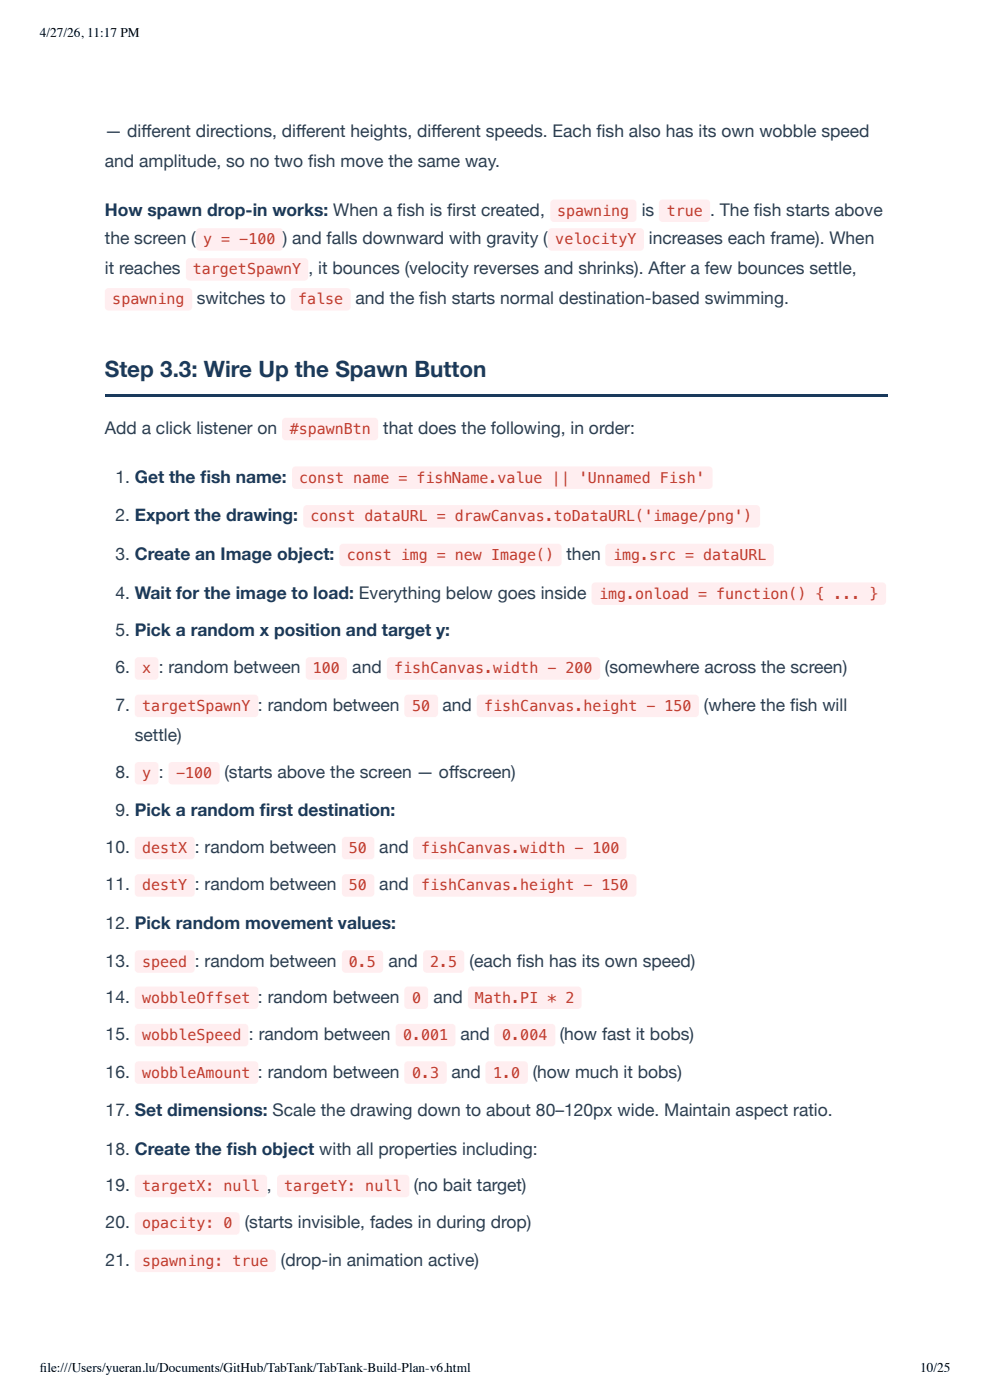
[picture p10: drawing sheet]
<svg xmlns="http://www.w3.org/2000/svg" width="210mm" height="297mm" viewBox="0 0 210 297" stroke-linecap="round" stroke-linejoin="round" font-family="sans-serif">
<defs><g id="words">
<text font-size="4.8" fill="#1a3a5c" x="22.2" y="79.9">Step 3.3: Wire Up the Spawn Button</text>
<g font-size="3.7" fill="#2c3e50">
<text x="22.2" y="29.1">— diff erent directions, diff erent heights, diff erent speeds. Each fi sh also has its own wobble speed</text>
<text x="22.2" y="35.5">and amplitude, so no two fi sh move the same way.</text>
<text x="136" y="45.8">is</text>
<text x="150.6" y="45.8">.</text>
<text x="152.6" y="45.8">The fi sh starts above</text>
<text x="22.2" y="51.9">the screen (</text>
<text x="60" y="51.9">)</text>
<text x="62" y="51.9">and falls downward with gravity (</text>
<text x="137.6" y="51.9">increases each frame). When</text>
<text x="22.2" y="58.2">it reaches</text>
<text x="65.4" y="58.2">,</text>
<text x="67.5" y="58.2">it bounces (velocity reverses and shrinks). After a few bounces settle,</text>
<text x="41.7" y="64.6">switches to</text>
<text x="75.4" y="64.6">and the fi sh starts normal destination-based swimming.</text>
<text x="22.2" y="92.1">Add a click listener on</text>
<text x="81.2" y="92.1">that does the following, in order:</text>
<text x="24.5" y="102.4">1. Get the fi sh name:</text>
<text x="24.5" y="110.6">2. Export the drawing:</text>
<text x="24.5" y="118.8">3. Create an Image object:</text>
<text x="120.1" y="118.8">then</text>
<text x="24.5" y="127">4. Wait for the image to load: Everything below goes inside</text>
<text x="24.5" y="134.9">5. Pick a random x position and target y:</text>
<text x="24.5" y="142.9">6.</text>
<text x="33.7" y="142.9">:</text>
<text x="35.7" y="142.9">random between</text>
<text x="74.7" y="142.9">and</text>
<text x="128.2" y="142.9">(somewhere across the screen)</text>
<text x="24.5" y="150.8">7.</text>
<text x="54.7" y="150.8">:</text>
<text x="56.7" y="150.8">random between</text>
<text x="93.8" y="150.8">and</text>
<text x="149.3" y="150.8">(where the fi sh will</text>
<text x="28.6" y="157.2">settle)</text>
<text x="24.5" y="165.1">8.</text>
<text x="33.7" y="165.1">:</text>
<text x="47.6" y="165.1">(starts above the screen — off screen)</text>
<text x="24.5" y="173">9. Pick a random fi rst destination:</text>
<text x="22.4" y="181">10.</text>
<text x="41.3" y="181">:</text>
<text x="43.4" y="181">random between</text>
<text x="80.4" y="181">and</text>
<text x="22.4" y="188.9">11.</text>
<text x="41.3" y="188.9">:</text>
<text x="43.4" y="188.9">random between</text>
<text x="80.4" y="188.9">and</text>
<text x="22.4" y="197.1">12. Pick random movement values:</text>
<text x="22.4" y="205.1">13.</text>
<text x="41.3" y="205.1">:</text>
<text x="43.4" y="205.1">random between</text>
<text x="82.3" y="205.1">and</text>
<text x="99.6" y="205.1">(each fi sh has its own speed)</text>
<text x="22.4" y="212.7">14.</text>
<text x="54.7" y="212.7">:</text>
<text x="56.7" y="212.7">random between</text>
<text x="91.9" y="212.7">and</text>
<text x="22.4" y="220.7">15.</text>
<text x="52.8" y="220.7">: random between</text>
<text x="97.6" y="220.7">and</text>
<text x="118.7" y="220.7">(how fast it bobs)</text>
<text x="22.4" y="228.6">16.</text>
<text x="54.7" y="228.6">:</text>
<text x="56.7" y="228.6">random between</text>
<text x="95.7" y="228.6">and</text>
<text x="112.9" y="228.6">(how much it bobs)</text>
<text x="22.4" y="236.8">17. Set dimensions: Scale the drawing down to about 80–120px wide. Maintain aspect ratio.</text>
<text x="22.4" y="245">18. Create the fi sh object with all properties including:</text>
<text x="22.4" y="252.7">19.</text>
<text x="56.6" y="252.7">,</text>
<text x="87.7" y="252.7">(no bait target)</text>
<text x="22.4" y="260.6">20.</text>
<text x="51.9" y="260.6">(starts invisible, fades in during drop)</text>
<text x="22.4" y="268.6">21.</text>
<text x="59.5" y="268.6">(drop-in animation active)</text>
</g>
<text font-size="3.7" fill="#1a3a5c" x="22.2" y="45.8">How spawn drop-in works: When a fi sh is fi rst created,</text>
<g font-size="3.2" fill="#c0392b">
<text x="118.1" y="45.8">spawning</text>
<text x="141.3" y="45.8">true</text>
<text x="43.1" y="51.9">y = -100</text>
<text x="117.7" y="51.9">velocityY</text>
<text x="40.9" y="58.2">targetSpawnY</text>
<text x="23.8" y="64.6">spawning</text>
<text x="63.2" y="64.6">false</text>
<text x="61.4" y="92.1">#spawnBtn</text>
<text x="63.4" y="102.4">const name = fishName.value || 'Unnamed Fish'</text>
<text x="65.8" y="110.6">const dataURL = drawCanvas.toDataURL('image/png')</text>
<text x="73.5" y="118.8">const img = new Image()</text>
<text x="130" y="118.8">img.src = dataURL</text>
<text x="127" y="127">img.onload = function() { ... }</text>
<text x="30.2" y="142.9">x</text>
<text x="66.3" y="142.9">100</text>
<text x="83.6" y="142.9">fishCanvas.width - 200</text>
<text x="30.2" y="150.8">targetSpawnY</text>
<text x="87.4" y="150.8">50</text>
<text x="102.7" y="150.8">fishCanvas.height - 150</text>
<text x="30.2" y="165.1">y</text>
<text x="37.3" y="165.1">-100</text>
<text x="30.2" y="181">destX</text>
<text x="74" y="181">50</text>
<text x="89.3" y="181">fishCanvas.width - 100</text>
<text x="30.2" y="188.9">destY</text>
<text x="74" y="188.9">50</text>
<text x="89.3" y="188.9">fishCanvas.height - 150</text>
<text x="30.2" y="205.1">speed</text>
<text x="74" y="205.1">0.5</text>
<text x="91.2" y="205.1">2.5</text>
<text x="30.2" y="212.7">wobbleOffset</text>
<text x="87.4" y="212.7">0</text>
<text x="100.8" y="212.7">Math.PI * 2</text>
<text x="30.2" y="220.7">wobbleSpeed</text>
<text x="85.5" y="220.7">0.001</text>
<text x="106.5" y="220.7">0.004</text>
<text x="30.2" y="228.6">wobbleAmount</text>
<text x="87.4" y="228.6">0.3</text>
<text x="104.6" y="228.6">1.0</text>
<text x="30.2" y="252.7">targetX: null</text>
<text x="60.3" y="252.7">targetY: null</text>
<text x="30.2" y="260.6">opacity: 0</text>
<text x="30.2" y="268.6">spawning: true</text>
</g>
<g font-size="2.8">
<text x="8.5" y="7.9">4/27/26, 11:17 PM</text>
<text x="8.5" y="291">fi le:///Users/yueran.lu/Documents/GitHub/TabTank/TabTank-Build-Plan-v6.html</text>
<text x="195.1" y="291">10/25</text>
</g>
</g></defs>
<path d="M22.2 83.6h165.9v.5h-165.9z" fill="#1a3a5c"/>
<g fill="#ffeef0">
<path d="M116.9 42.6l.6-.3h16.6a.79 .79 0 0 1 .8 .8v3.2a.79 .79 0 0 1-.8 .8h-16.6a.79 .79 0 0 1-.8-.8v-3.2z"/>
<path d="M139.9 42.6l.6-.3h9.3a.79 .79 0 0 1 .7 .8v3.2a.79 .79 0 0 1-.7 .8h-9.3a.79 .79 0 0 1-.8-.8v-3.2z"/>
<path d="M41.8 48.7l.5-.3h17a.79 .79 0 0 1 .8 .8v3.2a.79 .79 0 0 1-.8 .8h-17a.79 .79 0 0 1-.8-.8v-3.2z"/>
<path d="M116.4 48.7l.5-.3h18.8a.79 .79 0 0 1 .8 .8v3.2a.79 .79 0 0 1-.8 .8h-18.8a.79 .79 0 0 1-.7-.8v-3.2z"/>
<path d="M39.7 55l.5-.2h24.4a.79 .79 0 0 1 .8 .8v3.1a.79 .79 0 0 1-.8 .8h-24.4a.79 .79 0 0 1-.8-.8v-3.1z"/>
<path d="M22.5 61.4l.5-.3h17a.79 .79 0 0 1 .7 .8v3.2a.79 .79 0 0 1-.7 .8h-17a.79 .79 0 0 1-.8-.8v-3.2z"/>
<path d="M61.9 61.4l.5-.3h11.2a.79 .79 0 0 1 .7 .8v3.2a.79 .79 0 0 1-.7 .8h-11.2a.79 .79 0 0 1-.8-.8v-3.2z"/>
<path d="M60 88.9l.6-.3h18.8a.79 .79 0 0 1 .8 .8v3.2a.79 .79 0 0 1-.8 .8h-18.8a.79 .79 0 0 1-.8-.8v-3.2z"/>
<path d="M62.1 99.2l.6-.2h87.6a.79 .79 0 0 1 .8 .7v3.2a.79 .79 0 0 1-.8 .8h-87.6a.79 .79 0 0 1-.8-.8v-3.2z"/>
<path d="M64.5 107.4l.6-.2h95.2a.79 .79 0 0 1 .8 .8v3.1a.79 .79 0 0 1-.8 .8h-95.2a.79 .79 0 0 1-.8-.8v-3.1z"/>
<path d="M72.2 115.6l.6-.2h45.5a.79 .79 0 0 1 .8 .8v3.1a.79 .79 0 0 1-.8 .8h-45.5a.79 .79 0 0 1-.8-.8v-3.1z"/>
<path d="M128.6 115.6l.5-.2h34.1a.79 .79 0 0 1 .8 .8v3.1a.79 .79 0 0 1-.8 .8h-34.1a.79 .79 0 0 1-.8-.8v-3.1z"/>
<path d="M125.6 123.8l.6-.2h60.9a.79 .79 0 0 1 .8 .8v3.1a.79 .79 0 0 1-.8 .8h-60.9a.79 .79 0 0 1-.8-.8v-3.1z"/>
<path d="M28.8 139.7l.6-.3h3.4a.79 .79 0 0 1 .8 .8v3.2a.79 .79 0 0 1-.8 .8h-3.4a.79 .79 0 0 1-.8-.8v-3.2z"/>
<path d="M65.1 139.7l.5-.3h7.2a.79 .79 0 0 1 .8 .8v3.2a.79 .79 0 0 1-.8 .8h-7.2a.79 .79 0 0 1-.8-.8v-3.2z"/>
<path d="M82.3 139.7l.5-.3h43.7a.79 .79 0 0 1 .8 .8v3.2a.79 .79 0 0 1-.8 .8h-43.7a.79 .79 0 0 1-.8-.8v-3.2z"/>
<path d="M28.8 147.6l.6-.2h24.6a.79 .79 0 0 1 .8 .8v3.1a.79 .79 0 0 1-.8 .8h-24.6a.79 .79 0 0 1-.8-.8v-3.1z"/>
<path d="M86 147.6l.5-.2h5.6a.79 .79 0 0 1 .8 .8v3.1a.79 .79 0 0 1-.8 .8h-5.6a.79 .79 0 0 1-.8-.8v-3.1z"/>
<path d="M101.3 147.6l.6-.2h45.5a.79 .79 0 0 1 .8 .8v3.1a.79 .79 0 0 1-.8 .8h-45.5a.79 .79 0 0 1-.8-.8v-3.1z"/>
<path d="M28.8 161.9l.6-.2h3.4a.79 .79 0 0 1 .8 .8v3.1a.79 .79 0 0 1-.8 .8h-3.4a.79 .79 0 0 1-.8-.8v-3.1z"/>
<path d="M36 161.9l.5-.2h9.3a.79 .79 0 0 1 .8 .8v3.1a.79 .79 0 0 1-.8 .8h-9.3a.79 .79 0 0 1-.8-.8v-3.1z"/>
<path d="M28.8 177.8l.6-.3h11.1a.79 .79 0 0 1 .8 .8v3.2a.79 .79 0 0 1-.8 .8h-11.1a.79 .79 0 0 1-.8-.8v-3.2z"/>
<path d="M72.7 177.8l.6-.3h5.3a.79 .79 0 0 1 .8 .8v3.2a.79 .79 0 0 1-.8 .8h-5.3a.79 .79 0 0 1-.8-.8v-3.2z"/>
<path d="M87.8 177.8l.6-.3h43.6a.79 .79 0 0 1 .8 .8v3.2a.79 .79 0 0 1-.8 .8h-43.6a.79 .79 0 0 1-.8-.8v-3.2z"/>
<path d="M28.8 185.7l.6-.2h11.1a.79 .79 0 0 1 .8 .8v3.1a.79 .79 0 0 1-.8 .8h-11.1a.79 .79 0 0 1-.8-.8v-3.1z"/>
<path d="M72.7 185.7l.6-.2h5.3a.79 .79 0 0 1 .8 .8v3.1a.79 .79 0 0 1-.8 .8h-5.3a.79 .79 0 0 1-.8-.8v-3.1z"/>
<path d="M87.8 185.7l.6-.2h45.7a.79 .79 0 0 1 .8 .8v3.1a.79 .79 0 0 1-.8 .8h-45.7a.79 .79 0 0 1-.8-.8v-3.1z"/>
<path d="M28.8 201.8l.6-.2h11.1a.79 .79 0 0 1 .8 .8v3.2a.79 .79 0 0 1-.8 .8h-11.1a.79 .79 0 0 1-.8-.8v-3.2z"/>
<path d="M72.7 201.8l.6-.2h7.1a.79 .79 0 0 1 .8 .8v3.2a.79 .79 0 0 1-.8 .8h-7.1a.79 .79 0 0 1-.8-.8v-3.2z"/>
<path d="M89.9 201.8l.6-.2h7.1a.79 .79 0 0 1 .8 .8v3.2a.79 .79 0 0 1-.8 .8h-7.1a.79 .79 0 0 1-.8-.8v-3.2z"/>
<path d="M28.8 209.5l.6-.2h24.6a.79 .79 0 0 1 .8 .8v3.2a.79 .79 0 0 1-.8 .7h-24.6a.79 .79 0 0 1-.8-.7v-3.2z"/>
<path d="M86 209.5l.5-.2h3.5a.79 .79 0 0 1 .8 .8v3.2a.79 .79 0 0 1-.8 .7h-3.5a.79 .79 0 0 1-.8-.7v-3.2z"/>
<path d="M99.5 209.5l.5-.2h22.5a.79 .79 0 0 1 .8 .8v3.2a.79 .79 0 0 1-.8 .7h-22.5a.79 .79 0 0 1-.8-.7v-3.2z"/>
<path d="M28.8 217.5l.6-.3h22.5a.79 .79 0 0 1 .8 .8v3.2a.79 .79 0 0 1-.8 .8h-22.5a.79 .79 0 0 1-.8-.8v-3.2z"/>
<path d="M84.1 217.5l.6-.3h11.1a.79 .79 0 0 1 .8 .8v3.2a.79 .79 0 0 1-.8 .8h-11.1a.79 .79 0 0 1-.8-.8v-3.2z"/>
<path d="M105 217.5l.6-.3h11.3a.79 .79 0 0 1 .8 .8v3.2a.79 .79 0 0 1-.8 .8h-11.3a.79 .79 0 0 1-.8-.8v-3.2z"/>
<path d="M28.8 225.4l.6-.2h24.6a.79 .79 0 0 1 .8 .8v3.1a.79 .79 0 0 1-.8 .8h-24.6a.79 .79 0 0 1-.8-.8v-3.1z"/>
<path d="M86 225.4l.5-.2h7.4a.79 .79 0 0 1 .8 .8v3.1a.79 .79 0 0 1-.8 .8h-7.4a.79 .79 0 0 1-.8-.8v-3.1z"/>
<path d="M103.2 225.4l.5-.2h7.4a.79 .79 0 0 1 .8 .8v3.1a.79 .79 0 0 1-.8 .8h-7.4a.79 .79 0 0 1-.8-.8v-3.1z"/>
<path d="M28.8 249.5l.6-.3h26.4a.79 .79 0 0 1 .8 .8v3.2a.79 .79 0 0 1-.8 .8h-26.4a.79 .79 0 0 1-.8-.8v-3.2z"/>
<path d="M59 249.5l.5-.3h26.5a.79 .79 0 0 1 .8 .8v3.2a.79 .79 0 0 1-.8 .8h-26.5a.79 .79 0 0 1-.8-.8v-3.2z"/>
<path d="M28.8 257.4l.6-.2h20.6a.79 .79 0 0 1 .8 .8v3.1a.79 .79 0 0 1-.8 .8h-20.6a.79 .79 0 0 1-.8-.8v-3.1z"/>
<path d="M28.8 265.3l.6-.2h28.3a.79 .79 0 0 1 .8 .8v3.2a.79 .79 0 0 1-.8 .8h-28.3a.79 .79 0 0 1-.8-.8v-3.2z"/>
</g>
<use href="#words"/>
</svg>
